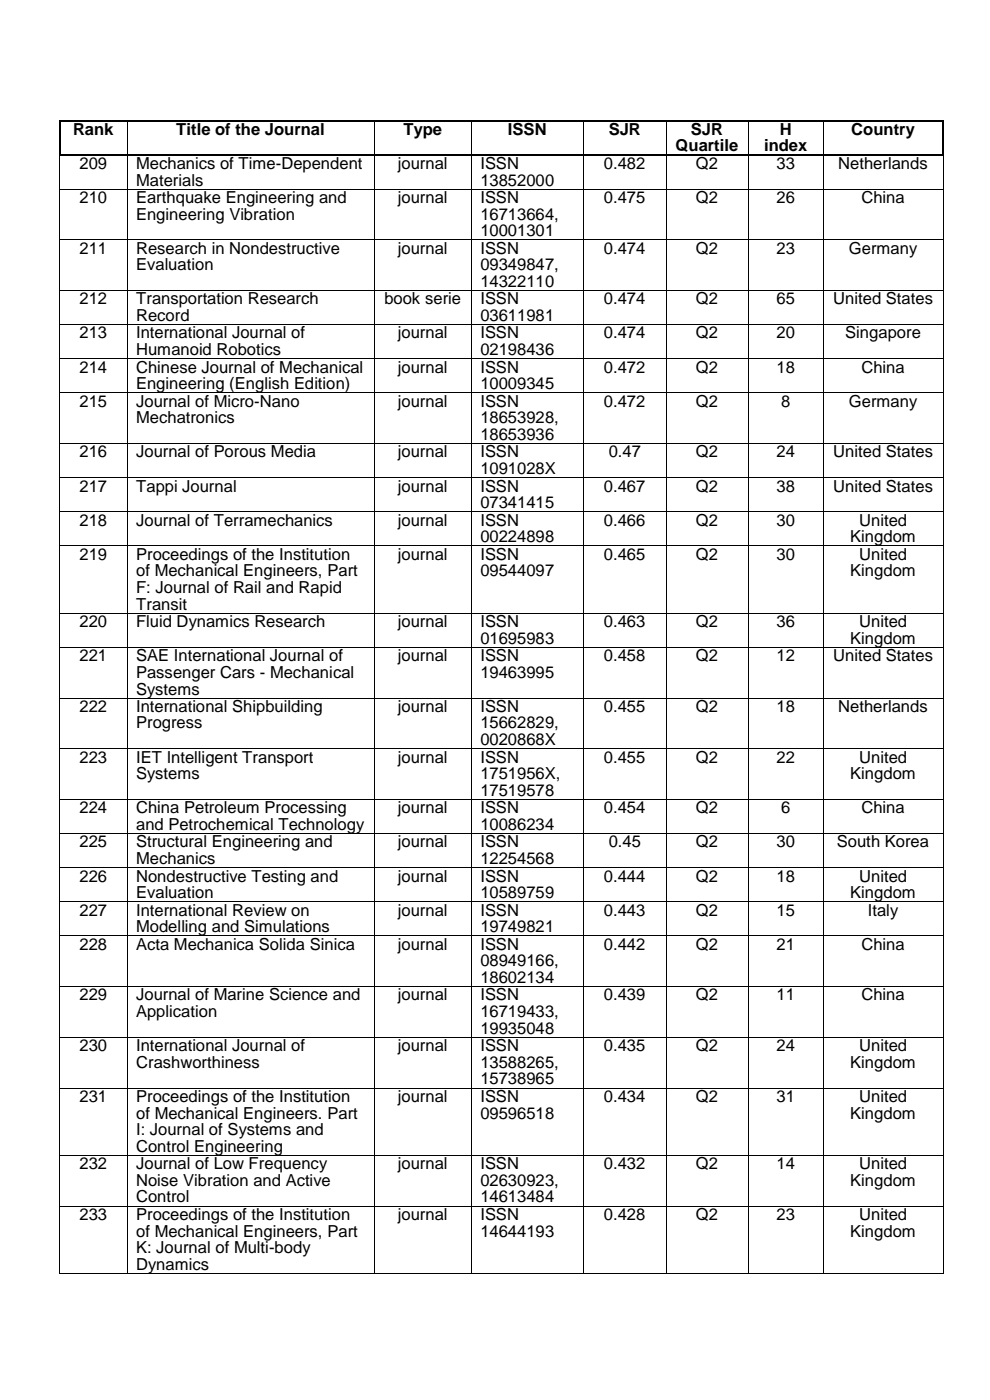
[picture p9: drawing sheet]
<svg xmlns="http://www.w3.org/2000/svg" width="210mm" height="297mm" viewBox="0 0 210 297" stroke-linecap="round" stroke-linejoin="round" font-family="sans-serif">
<defs><g id="words">
<g font-size="3.5">
<text x="15.5" y="28.6">Rank</text>
<text x="37.4" y="28.6">Title of the Journal</text>
<text x="85.6" y="28.6">Type</text>
<text x="107.8" y="28.6">ISSN</text>
<text x="129.1" y="28.6">SJR</text>
<text x="146.6" y="28.6">SJR</text>
<text x="165.4" y="28.6">H</text>
<text x="180.6" y="28.6">Country</text>
<text x="16.9" y="35.8">209</text>
<text x="28.9" y="35.8">Mechanics of Time-Dependent</text>
<text x="84.4" y="35.8">journal</text>
<text x="101.9" y="35.8">ISSN</text>
<text x="128.1" y="35.8">0.482</text>
<text x="143.3" y="32.1">Quartile</text>
<text x="147.6" y="35.8">Q2</text>
<text x="162.1" y="32.1">index</text>
<text x="164.8" y="35.8">33</text>
<text x="177.8" y="35.8">Netherlands</text>
<text x="28.9" y="39.4">Materials</text>
<text x="101.9" y="39.4">13852000</text>
<text x="16.9" y="43.1">210</text>
<text x="28.9" y="43.1">Earthquake Engineering and</text>
<text x="28.9" y="46.6">Engineering Vibration</text>
<text x="84.4" y="43.1">journal</text>
<text x="101.9" y="43.1">ISSN</text>
<text x="101.9" y="46.6">16713664,</text>
<text x="128.1" y="43.1">0.475</text>
<text x="147.6" y="43.1">Q2</text>
<text x="164.8" y="43.1">26</text>
<text x="182.7" y="43.1">China</text>
<text x="16.9" y="53.8">211</text>
<text x="28.9" y="53.8">Research in Nondestructive</text>
<text x="84.4" y="53.8">journal</text>
<text x="101.9" y="50.1">10001301</text>
<text x="101.9" y="53.8">ISSN</text>
<text x="128.1" y="53.8">0.474</text>
<text x="147.6" y="53.8">Q2</text>
<text x="164.8" y="53.8">23</text>
<text x="180.1" y="53.8">Germany</text>
<text x="28.9" y="57.4">Evaluation</text>
<text x="101.9" y="57.4">09349847,</text>
<text x="16.9" y="64.6">212</text>
<text x="28.9" y="64.6">Transportation Research</text>
<text x="81.6" y="64.6">book serie</text>
<text x="101.9" y="60.9">14322110</text>
<text x="101.9" y="64.6">ISSN</text>
<text x="128.1" y="64.6">0.474</text>
<text x="147.6" y="64.6">Q2</text>
<text x="164.8" y="64.6">65</text>
<text x="176.8" y="64.6">United States</text>
<text x="16.9" y="71.8">213</text>
<text x="28.9" y="68.1">Record</text>
<text x="28.9" y="71.8">International Journal of</text>
<text x="84.4" y="71.8">journal</text>
<text x="101.9" y="68.1">03611981</text>
<text x="101.9" y="71.8">ISSN</text>
<text x="128.1" y="71.8">0.474</text>
<text x="147.6" y="71.8">Q2</text>
<text x="164.8" y="71.8">20</text>
<text x="179.3" y="71.8">Singapore</text>
<text x="28.9" y="75.4">Humanoid Robotics</text>
<text x="101.9" y="75.4">02198436</text>
<text x="16.9" y="79">214</text>
<text x="28.9" y="79">Chinese Journal of Mechanical</text>
<text x="28.9" y="82.6">Engineering (English Edition)</text>
<text x="84.4" y="79">journal</text>
<text x="101.9" y="79">ISSN</text>
<text x="101.9" y="82.6">10009345</text>
<text x="128.1" y="79">0.472</text>
<text x="147.6" y="79">Q2</text>
<text x="164.8" y="79">18</text>
<text x="182.7" y="79">China</text>
<text x="16.9" y="86.3">215</text>
<text x="28.9" y="86.3">Journal of Micro-Nano</text>
<text x="28.9" y="89.8">Mechatronics</text>
<text x="84.4" y="86.3">journal</text>
<text x="101.9" y="86.3">ISSN</text>
<text x="101.9" y="89.8">18653928,</text>
<text x="128.1" y="86.3">0.472</text>
<text x="147.6" y="86.3">Q2</text>
<text x="165.7" y="86.3">8</text>
<text x="180.1" y="86.3">Germany</text>
<text x="101.9" y="93.4">18653936</text>
<text x="16.9" y="97">216</text>
<text x="28.9" y="97">Journal of Porous Media</text>
<text x="84.4" y="97">journal</text>
<text x="101.9" y="97">ISSN</text>
<text x="101.9" y="100.6">1091028X</text>
<text x="129.1" y="97">0.47</text>
<text x="147.6" y="97">Q2</text>
<text x="164.8" y="97">24</text>
<text x="176.8" y="97">United States</text>
<text x="16.9" y="104.3">217</text>
<text x="28.9" y="104.3">Tappi Journal</text>
<text x="84.4" y="104.3">journal</text>
<text x="101.9" y="104.3">ISSN</text>
<text x="101.9" y="107.8">07341415</text>
<text x="128.1" y="104.3">0.467</text>
<text x="147.6" y="104.3">Q2</text>
<text x="164.8" y="104.3">38</text>
<text x="176.8" y="104.3">United States</text>
<text x="16.9" y="111.5">218</text>
<text x="28.9" y="111.5">Journal of Terramechanics</text>
<text x="84.4" y="111.5">journal</text>
<text x="101.9" y="111.5">ISSN</text>
<text x="128.1" y="111.5">0.466</text>
<text x="147.6" y="111.5">Q2</text>
<text x="164.8" y="111.5">30</text>
<text x="182.3" y="111.5">United</text>
<text x="16.9" y="118.8">219</text>
<text x="28.9" y="118.8">Proceedings of the Institution</text>
<text x="84.4" y="118.8">journal</text>
<text x="101.9" y="115">00224898</text>
<text x="101.9" y="118.8">ISSN</text>
<text x="128.1" y="118.8">0.465</text>
<text x="147.6" y="118.8">Q2</text>
<text x="164.8" y="118.8">30</text>
<text x="180.4" y="115">Kingdom</text>
<text x="182.3" y="118.8">United</text>
<text x="28.9" y="122.3">of Mechanical Engineers, Part</text>
<text x="28.9" y="125.8">F: Journal of Rail and Rapid</text>
<text x="101.9" y="122.3">09544097</text>
<text x="180.4" y="122.3">Kingdom</text>
<text x="28.9" y="129.3">Transit</text>
<text x="16.9" y="133">220</text>
<text x="28.9" y="133">Fluid Dynamics Research</text>
<text x="84.4" y="133">journal</text>
<text x="101.9" y="133">ISSN</text>
<text x="101.9" y="136.5">01695983</text>
<text x="128.1" y="133">0.463</text>
<text x="147.6" y="133">Q2</text>
<text x="164.8" y="133">36</text>
<text x="180.4" y="136.5">Kingdom</text>
<text x="182.3" y="133">United</text>
<text x="16.9" y="140.3">221</text>
<text x="28.9" y="140.3">SAE International Journal of</text>
<text x="28.9" y="143.8">Passenger Cars - Mechanical</text>
<text x="84.4" y="140.3">journal</text>
<text x="101.9" y="140.3">ISSN</text>
<text x="101.9" y="143.8">19463995</text>
<text x="128.1" y="140.3">0.458</text>
<text x="147.6" y="140.3">Q2</text>
<text x="164.8" y="140.3">12</text>
<text x="176.8" y="140.3">United States</text>
<text x="28.9" y="147.3">Systems</text>
<text x="16.9" y="151">222</text>
<text x="28.9" y="151">International Shipbuilding</text>
<text x="28.9" y="154.5">Progress</text>
<text x="84.4" y="151">journal</text>
<text x="101.9" y="151">ISSN</text>
<text x="101.9" y="154.5">15662829,</text>
<text x="128.1" y="151">0.455</text>
<text x="147.6" y="151">Q2</text>
<text x="164.8" y="151">18</text>
<text x="177.8" y="151">Netherlands</text>
<text x="16.9" y="161.8">223</text>
<text x="28.9" y="161.8">IET Intelligent Transport</text>
<text x="84.4" y="161.8">journal</text>
<text x="101.9" y="158.1">0020868X</text>
<text x="101.9" y="161.8">ISSN</text>
<text x="128.1" y="161.8">0.455</text>
<text x="147.6" y="161.8">Q2</text>
<text x="164.8" y="161.8">22</text>
<text x="182.3" y="161.8">United</text>
<text x="28.9" y="165.3">Systems</text>
<text x="101.9" y="165.3">1751956X,</text>
<text x="180.4" y="165.3">Kingdom</text>
<text x="16.9" y="172.5">224</text>
<text x="28.9" y="172.5">China Petroleum Processing</text>
<text x="84.4" y="172.5">journal</text>
<text x="101.9" y="168.9">17519578</text>
<text x="101.9" y="172.5">ISSN</text>
<text x="128.1" y="172.5">0.454</text>
<text x="147.6" y="172.5">Q2</text>
<text x="165.7" y="172.5">6</text>
<text x="182.7" y="172.5">China</text>
<text x="16.9" y="179.8">225</text>
<text x="28.9" y="176.1">and Petrochemical Technology</text>
<text x="28.9" y="179.8">Structural Engineering and</text>
<text x="84.4" y="179.8">journal</text>
<text x="101.9" y="176.1">10086234</text>
<text x="101.9" y="179.8">ISSN</text>
<text x="129.1" y="179.8">0.45</text>
<text x="147.6" y="179.8">Q2</text>
<text x="164.8" y="179.8">30</text>
<text x="177.5" y="179.8">South Korea</text>
<text x="28.9" y="183.3">Mechanics</text>
<text x="101.9" y="183.3">12254568</text>
<text x="16.9" y="187">226</text>
<text x="28.9" y="187">Nondestructive Testing and</text>
<text x="28.9" y="190.5">Evaluation</text>
<text x="84.4" y="187">journal</text>
<text x="101.9" y="187">ISSN</text>
<text x="101.9" y="190.5">10589759</text>
<text x="128.1" y="187">0.444</text>
<text x="147.6" y="187">Q2</text>
<text x="164.8" y="187">18</text>
<text x="180.4" y="190.5">Kingdom</text>
<text x="182.3" y="187">United</text>
<text x="16.9" y="194.3">227</text>
<text x="28.9" y="194.3">International Review on</text>
<text x="28.9" y="197.8">Modelling and Simulations</text>
<text x="84.4" y="194.3">journal</text>
<text x="101.9" y="194.3">ISSN</text>
<text x="101.9" y="197.8">19749821</text>
<text x="128.1" y="194.3">0.443</text>
<text x="147.6" y="194.3">Q2</text>
<text x="164.8" y="194.3">15</text>
<text x="184.1" y="194.3">Italy</text>
<text x="16.9" y="201.5">228</text>
<text x="28.9" y="201.5">Acta Mechanica Solida Sinica</text>
<text x="84.4" y="201.5">journal</text>
<text x="101.9" y="201.5">ISSN</text>
<text x="128.1" y="201.5">0.442</text>
<text x="147.6" y="201.5">Q2</text>
<text x="164.8" y="201.5">21</text>
<text x="182.7" y="201.5">China</text>
<text x="101.9" y="205">08949166,</text>
<text x="101.9" y="208.5">18602134</text>
<text x="16.9" y="212.3">229</text>
<text x="28.9" y="212.3">Journal of Marine Science and</text>
<text x="28.9" y="215.8">Application</text>
<text x="84.4" y="212.3">journal</text>
<text x="101.9" y="212.3">ISSN</text>
<text x="101.9" y="215.8">16719433,</text>
<text x="128.1" y="212.3">0.439</text>
<text x="147.6" y="212.3">Q2</text>
<text x="164.8" y="212.3">11</text>
<text x="182.7" y="212.3">China</text>
<text x="101.9" y="219.3">19935048</text>
<text x="16.9" y="223">230</text>
<text x="28.9" y="223">International Journal of</text>
<text x="28.9" y="226.5">Crashworthiness</text>
<text x="84.4" y="223">journal</text>
<text x="101.9" y="223">ISSN</text>
<text x="101.9" y="226.5">13588265,</text>
<text x="128.1" y="223">0.435</text>
<text x="147.6" y="223">Q2</text>
<text x="164.8" y="223">24</text>
<text x="180.4" y="226.5">Kingdom</text>
<text x="182.3" y="223">United</text>
<text x="16.9" y="233.8">231</text>
<text x="28.9" y="233.8">Proceedings of the Institution</text>
<text x="84.4" y="233.8">journal</text>
<text x="101.9" y="230.1">15738965</text>
<text x="101.9" y="233.8">ISSN</text>
<text x="128.1" y="233.8">0.434</text>
<text x="147.6" y="233.8">Q2</text>
<text x="164.8" y="233.8">31</text>
<text x="182.3" y="233.8">United</text>
<text x="28.9" y="237.3">of Mechanical Engineers. Part</text>
<text x="101.9" y="237.3">09596518</text>
<text x="180.4" y="237.3">Kingdom</text>
<text x="28.9" y="240.8">I: Journal of Systems and</text>
<text x="28.9" y="244.3">Control Engineering</text>
<text x="16.9" y="248.1">232</text>
<text x="28.9" y="248.1">Journal of Low Frequency</text>
<text x="28.9" y="251.6">Noise Vibration and Active</text>
<text x="84.4" y="248.1">journal</text>
<text x="101.9" y="248.1">ISSN</text>
<text x="101.9" y="251.6">02630923,</text>
<text x="128.1" y="248.1">0.432</text>
<text x="147.6" y="248.1">Q2</text>
<text x="164.8" y="248.1">14</text>
<text x="180.4" y="251.6">Kingdom</text>
<text x="182.3" y="248.1">United</text>
<text x="28.9" y="255.1">Control</text>
<text x="101.9" y="255.1">14613484</text>
<text x="16.9" y="258.8">233</text>
<text x="28.9" y="258.8">Proceedings of the Institution</text>
<text x="28.9" y="262.3">of Mechanical Engineers, Part</text>
<text x="84.4" y="258.8">journal</text>
<text x="101.9" y="258.8">ISSN</text>
<text x="101.9" y="262.3">14644193</text>
<text x="128.1" y="258.8">0.428</text>
<text x="147.6" y="258.8">Q2</text>
<text x="164.8" y="258.8">23</text>
<text x="180.4" y="262.3">Kingdom</text>
<text x="182.3" y="258.8">United</text>
<text x="28.9" y="265.9">K: Journal of Multi-body</text>
<text x="28.9" y="269.4">Dynamics</text>
</g>
</g></defs>
<g fill="#000">
<path d="M12.5 25.4h.4v.3h-.4z" fill-rule="evenodd"/>
<path d="M12.5 25.4h.4v.3h-.4z" fill-rule="evenodd"/>
<path d="M12.5 32.8h.4v.4h-.4z" fill-rule="evenodd"/>
<path d="M12.5 32.8h.4v.4h-.4z" fill-rule="evenodd"/>
<path d="M12.9 32.8h.3v.4h-.3z" fill-rule="evenodd"/>
<path d="M26.9 25.4h.4v.3h-.4z" fill-rule="evenodd"/>
<path d="M26.9 32.8h.4v.4h-.4z" fill-rule="evenodd"/>
<path d="M79.3 25.4h.3v.3h-.3z" fill-rule="evenodd"/>
<path d="M79.3 32.8h.3v.4h-.3z" fill-rule="evenodd"/>
<path d="M100 25.4h.3v.3h-.3z" fill-rule="evenodd"/>
<path d="M100 32.8h.3v.4h-.3z" fill-rule="evenodd"/>
<path d="M123.8 25.4h.3v.3h-.3z" fill-rule="evenodd"/>
<path d="M123.8 32.8h.3v.4h-.3z" fill-rule="evenodd"/>
<path d="M141.2 25.4h.3v.3h-.3z" fill-rule="evenodd"/>
<path d="M141.2 32.8h.3v.4h-.3z" fill-rule="evenodd"/>
<path d="M158.7 25.4h.3v.3h-.3z" fill-rule="evenodd"/>
<path d="M158.7 32.8h.3v.4h-.3z" fill-rule="evenodd"/>
<path d="M174.6 25.4h.3v.3h-.3z" fill-rule="evenodd"/>
<path d="M174.6 32.8h.3v.4h-.3z" fill-rule="evenodd"/>
<path d="M199.9 25.4h.3v.3h-.3z" fill-rule="evenodd"/>
<path d="M199.9 25.4h.3v.3h-.3z" fill-rule="evenodd"/>
<path d="M199.9 32.8h.3v.4h-.3z" fill-rule="evenodd"/>
<path d="M199.9 32.8h.3v.4h-.3z" fill-rule="evenodd"/>
<path d="M12.6 40.1h.2v.1h-.2z" fill-rule="evenodd"/>
<path d="M12.6 50.8h.2v.2h-.2z" fill-rule="evenodd"/>
<path d="M26.9 40.1h.2v.1h-.2z" fill-rule="evenodd"/>
<path d="M26.9 50.8h.2v.2h-.2z" fill-rule="evenodd"/>
<path d="M79.3 40.1h.2v.1h-.2z" fill-rule="evenodd"/>
<path d="M79.3 50.8h.2v.2h-.2z" fill-rule="evenodd"/>
<path d="M100 40.1h.1v.1h-.1z" fill-rule="evenodd"/>
<path d="M100 50.8h.1v.2h-.1z" fill-rule="evenodd"/>
<path d="M123.8 40.1h.1v.1h-.1z" fill-rule="evenodd"/>
<path d="M123.8 50.8h.1v.2h-.1z" fill-rule="evenodd"/>
<path d="M141.2 40.1h.2v.1h-.2z" fill-rule="evenodd"/>
<path d="M141.2 50.8h.2v.2h-.2z" fill-rule="evenodd"/>
<path d="M158.7 40.1h.2v.1h-.2z" fill-rule="evenodd"/>
<path d="M158.7 50.8h.2v.2h-.2z" fill-rule="evenodd"/>
<path d="M174.6 40.1h.1v.1h-.1z" fill-rule="evenodd"/>
<path d="M174.6 50.8h.1v.2h-.1z" fill-rule="evenodd"/>
<path d="M200 40.1h.1v.1h-.1z" fill-rule="evenodd"/>
<path d="M200 50.8h.1v.2h-.1z" fill-rule="evenodd"/>
<path d="M12.6 61.6h.2v.1h-.2z" fill-rule="evenodd"/>
<path d="M12.6 68.8h.2v.2h-.2z" fill-rule="evenodd"/>
<path d="M12.6 76h.2v.2h-.2z" fill-rule="evenodd"/>
<path d="M26.9 61.6h.2v.1h-.2z" fill-rule="evenodd"/>
<path d="M26.9 68.8h.2v.2h-.2z" fill-rule="evenodd"/>
<path d="M26.9 76h.2v.2h-.2z" fill-rule="evenodd"/>
<path d="M79.3 61.6h.2v.1h-.2z" fill-rule="evenodd"/>
<path d="M79.3 68.8h.2v.2h-.2z" fill-rule="evenodd"/>
<path d="M79.3 76h.2v.2h-.2z" fill-rule="evenodd"/>
<path d="M100 61.6h.1v.1h-.1z" fill-rule="evenodd"/>
<path d="M100 68.8h.1v.2h-.1z" fill-rule="evenodd"/>
<path d="M100 76h.1v.2h-.1z" fill-rule="evenodd"/>
<path d="M123.8 61.6h.1v.1h-.1z" fill-rule="evenodd"/>
<path d="M123.8 68.8h.1v.2h-.1z" fill-rule="evenodd"/>
<path d="M123.8 76h.1v.2h-.1z" fill-rule="evenodd"/>
<path d="M141.2 61.6h.2v.1h-.2z" fill-rule="evenodd"/>
<path d="M141.2 68.8h.2v.2h-.2z" fill-rule="evenodd"/>
<path d="M141.2 76h.2v.2h-.2z" fill-rule="evenodd"/>
<path d="M158.7 61.6h.2v.1h-.2z" fill-rule="evenodd"/>
<path d="M158.7 68.8h.2v.2h-.2z" fill-rule="evenodd"/>
<path d="M158.7 76h.2v.2h-.2z" fill-rule="evenodd"/>
<path d="M174.6 61.6h.1v.1h-.1z" fill-rule="evenodd"/>
<path d="M174.6 68.8h.1v.2h-.1z" fill-rule="evenodd"/>
<path d="M174.6 76h.1v.2h-.1z" fill-rule="evenodd"/>
<path d="M200 61.6h.1v.1h-.1z" fill-rule="evenodd"/>
<path d="M200 68.8h.1v.2h-.1z" fill-rule="evenodd"/>
<path d="M200 76h.1v.2h-.1z" fill-rule="evenodd"/>
<path d="M12.6 83.3h.2v.1h-.2z" fill-rule="evenodd"/>
<path d="M12.6 94h.2v.2h-.2z" fill-rule="evenodd"/>
<path d="M26.9 83.3h.2v.1h-.2z" fill-rule="evenodd"/>
<path d="M26.9 94h.2v.2h-.2z" fill-rule="evenodd"/>
<path d="M79.3 83.3h.2v.1h-.2z" fill-rule="evenodd"/>
<path d="M79.3 94h.2v.2h-.2z" fill-rule="evenodd"/>
<path d="M100 83.3h.1v.1h-.1z" fill-rule="evenodd"/>
<path d="M100 94h.1v.2h-.1z" fill-rule="evenodd"/>
<path d="M123.8 83.3h.1v.1h-.1z" fill-rule="evenodd"/>
<path d="M123.8 94h.1v.2h-.1z" fill-rule="evenodd"/>
<path d="M141.2 83.3h.2v.1h-.2z" fill-rule="evenodd"/>
<path d="M141.2 94h.2v.2h-.2z" fill-rule="evenodd"/>
<path d="M158.7 83.3h.2v.1h-.2z" fill-rule="evenodd"/>
<path d="M158.7 94h.2v.2h-.2z" fill-rule="evenodd"/>
<path d="M174.6 83.3h.1v.1h-.1z" fill-rule="evenodd"/>
<path d="M174.6 94h.1v.2h-.1z" fill-rule="evenodd"/>
<path d="M200 83.3h.1v.1h-.1z" fill-rule="evenodd"/>
<path d="M200 94h.1v.2h-.1z" fill-rule="evenodd"/>
<path d="M12.6 101.3h.2v.1h-.2z" fill-rule="evenodd"/>
<path d="M12.6 108.5h.2v.2h-.2z" fill-rule="evenodd"/>
<path d="M12.6 115.7h.2v.2h-.2z" fill-rule="evenodd"/>
<path d="M26.9 101.3h.2v.1h-.2z" fill-rule="evenodd"/>
<path d="M26.9 108.5h.2v.2h-.2z" fill-rule="evenodd"/>
<path d="M26.9 115.7h.2v.2h-.2z" fill-rule="evenodd"/>
<path d="M79.3 101.3h.2v.1h-.2z" fill-rule="evenodd"/>
<path d="M79.3 108.5h.2v.2h-.2z" fill-rule="evenodd"/>
<path d="M79.3 115.7h.2v.2h-.2z" fill-rule="evenodd"/>
<path d="M100 101.3h.1v.1h-.1z" fill-rule="evenodd"/>
<path d="M100 108.5h.1v.2h-.1z" fill-rule="evenodd"/>
<path d="M100 115.7h.1v.2h-.1z" fill-rule="evenodd"/>
<path d="M123.8 101.3h.1v.1h-.1z" fill-rule="evenodd"/>
<path d="M123.8 108.5h.1v.2h-.1z" fill-rule="evenodd"/>
<path d="M123.8 115.7h.1v.2h-.1z" fill-rule="evenodd"/>
<path d="M141.2 101.3h.2v.1h-.2z" fill-rule="evenodd"/>
<path d="M141.2 108.5h.2v.2h-.2z" fill-rule="evenodd"/>
<path d="M141.2 115.7h.2v.2h-.2z" fill-rule="evenodd"/>
<path d="M158.7 101.3h.2v.1h-.2z" fill-rule="evenodd"/>
<path d="M158.7 108.5h.2v.2h-.2z" fill-rule="evenodd"/>
<path d="M158.7 115.7h.2v.2h-.2z" fill-rule="evenodd"/>
<path d="M174.6 101.3h.1v.1h-.1z" fill-rule="evenodd"/>
<path d="M174.6 108.5h.1v.2h-.1z" fill-rule="evenodd"/>
<path d="M174.6 115.7h.1v.2h-.1z" fill-rule="evenodd"/>
<path d="M200 101.3h.1v.1h-.1z" fill-rule="evenodd"/>
<path d="M200 108.5h.1v.2h-.1z" fill-rule="evenodd"/>
<path d="M200 115.7h.1v.2h-.1z" fill-rule="evenodd"/>
<path d="M12.6 130h.2v.2h-.2z" fill-rule="evenodd"/>
<path d="M12.6 137.3h.2v.1h-.2z" fill-rule="evenodd"/>
<path d="M26.9 130h.2v.2h-.2z" fill-rule="evenodd"/>
<path d="M26.9 137.3h.2v.1h-.2z" fill-rule="evenodd"/>
<path d="M79.3 130h.2v.2h-.2z" fill-rule="evenodd"/>
<path d="M79.3 137.3h.2v.1h-.2z" fill-rule="evenodd"/>
<path d="M100 130h.1v.2h-.1z" fill-rule="evenodd"/>
<path d="M100 137.3h.1v.1h-.1z" fill-rule="evenodd"/>
<path d="M123.8 130h.1v.2h-.1z" fill-rule="evenodd"/>
<path d="M123.8 137.3h.1v.1h-.1z" fill-rule="evenodd"/>
<path d="M141.2 130h.2v.2h-.2z" fill-rule="evenodd"/>
<path d="M141.2 137.3h.2v.1h-.2z" fill-rule="evenodd"/>
<path d="M158.7 130h.2v.2h-.2z" fill-rule="evenodd"/>
<path d="M158.7 137.3h.2v.1h-.2z" fill-rule="evenodd"/>
<path d="M174.6 130h.1v.2h-.1z" fill-rule="evenodd"/>
<path d="M174.6 137.3h.1v.1h-.1z" fill-rule="evenodd"/>
<path d="M200 130h.1v.2h-.1z" fill-rule="evenodd"/>
<path d="M200 137.3h.1v.1h-.1z" fill-rule="evenodd"/>
<path d="M12.6 148h.2v.2h-.2z" fill-rule="evenodd"/>
<path d="M12.6 158.8h.2v.1h-.2z" fill-rule="evenodd"/>
<path d="M26.9 148h.2v.2h-.2z" fill-rule="evenodd"/>
<path d="M26.9 158.8h.2v.1h-.2z" fill-rule="evenodd"/>
<path d="M79.3 148h.2v.2h-.2z" fill-rule="evenodd"/>
<path d="M79.3 158.8h.2v.1h-.2z" fill-rule="evenodd"/>
<path d="M100 148h.1v.2h-.1z" fill-rule="evenodd"/>
<path d="M100 158.8h.1v.1h-.1z" fill-rule="evenodd"/>
<path d="M123.8 148h.1v.2h-.1z" fill-rule="evenodd"/>
<path d="M123.8 158.8h.1v.1h-.1z" fill-rule="evenodd"/>
<path d="M141.2 148h.2v.2h-.2z" fill-rule="evenodd"/>
<path d="M141.2 158.8h.2v.1h-.2z" fill-rule="evenodd"/>
<path d="M158.7 148h.2v.2h-.2z" fill-rule="evenodd"/>
<path d="M158.7 158.8h.2v.1h-.2z" fill-rule="evenodd"/>
<path d="M174.6 148h.1v.2h-.1z" fill-rule="evenodd"/>
<path d="M174.6 158.8h.1v.1h-.1z" fill-rule="evenodd"/>
<path d="M200 148h.1v.2h-.1z" fill-rule="evenodd"/>
<path d="M200 158.8h.1v.1h-.1z" fill-rule="evenodd"/>
<path d="M12.6 169.5h.2v.2h-.2z" fill-rule="evenodd"/>
<path d="M12.6 176.8h.2v.1h-.2z" fill-rule="evenodd"/>
<path d="M26.9 169.5h.2v.2h-.2z" fill-rule="evenodd"/>
<path d="M26.9 176.8h.2v.1h-.2z" fill-rule="evenodd"/>
<path d="M79.3 169.5h.2v.2h-.2z" fill-rule="evenodd"/>
<path d="M79.3 176.8h.2v.1h-.2z" fill-rule="evenodd"/>
<path d="M100 169.5h.1v.2h-.1z" fill-rule="evenodd"/>
<path d="M100 176.8h.1v.1h-.1z" fill-rule="evenodd"/>
<path d="M123.8 169.5h.1v.2h-.1z" fill-rule="evenodd"/>
<path d="M123.8 176.8h.1v.1h-.1z" fill-rule="evenodd"/>
<path d="M141.2 169.5h.2v.2h-.2z" fill-rule="evenodd"/>
<path d="M141.2 176.8h.2v.1h-.2z" fill-rule="evenodd"/>
<path d="M158.7 169.5h.2v.2h-.2z" fill-rule="evenodd"/>
<path d="M158.7 176.8h.2v.1h-.2z" fill-rule="evenodd"/>
<path d="M174.6 169.5h.1v.2h-.1z" fill-rule="evenodd"/>
<path d="M174.6 176.8h.1v.1h-.1z" fill-rule="evenodd"/>
<path d="M200 169.5h.1v.2h-.1z" fill-rule="evenodd"/>
<path d="M200 176.8h.1v.1h-.1z" fill-rule="evenodd"/>
<path d="M12.6 184h.2v.2h-.2z" fill-rule="evenodd"/>
<path d="M12.6 191.2h.2v.2h-.2z" fill-rule="evenodd"/>
<path d="M12.6 198.5h.2v.2h-.2z" fill-rule="evenodd"/>
<path d="M26.9 184h.2v.2h-.2z" fill-rule="evenodd"/>
<path d="M26.9 191.2h.2v.2h-.2z" fill-rule="evenodd"/>
<path d="M26.9 198.5h.2v.2h-.2z" fill-rule="evenodd"/>
<path d="M79.3 184h.2v.2h-.2z" fill-rule="evenodd"/>
<path d="M79.3 191.2h.2v.2h-.2z" fill-rule="evenodd"/>
<path d="M79.3 198.5h.2v.2h-.2z" fill-rule="evenodd"/>
<path d="M100 184h.1v.2h-.1z" fill-rule="evenodd"/>
<path d="M100 191.2h.1v.2h-.1z" fill-rule="evenodd"/>
<path d="M100 198.5h.1v.2h-.1z" fill-rule="evenodd"/>
<path d="M123.8 184h.1v.2h-.1z" fill-rule="evenodd"/>
<path d="M123.8 191.2h.1v.2h-.1z" fill-rule="evenodd"/>
<path d="M123.8 198.5h.1v.2h-.1z" fill-rule="evenodd"/>
<path d="M141.2 184h.2v.2h-.2z" fill-rule="evenodd"/>
<path d="M141.2 191.2h.2v.2h-.2z" fill-rule="evenodd"/>
<path d="M141.2 198.5h.2v.2h-.2z" fill-rule="evenodd"/>
<path d="M158.7 184h.2v.2h-.2z" fill-rule="evenodd"/>
<path d="M158.7 191.2h.2v.2h-.2z" fill-rule="evenodd"/>
<path d="M158.7 198.5h.2v.2h-.2z" fill-rule="evenodd"/>
<path d="M174.6 184h.1v.2h-.1z" fill-rule="evenodd"/>
<path d="M174.6 191.2h.1v.2h-.1z" fill-rule="evenodd"/>
<path d="M174.6 198.5h.1v.2h-.1z" fill-rule="evenodd"/>
<path d="M200 184h.1v.2h-.1z" fill-rule="evenodd"/>
<path d="M200 191.2h.1v.2h-.1z" fill-rule="evenodd"/>
<path d="M200 198.5h.1v.2h-.1z" fill-rule="evenodd"/>
<path d="M12.6 209.2h.2v.2h-.2z" fill-rule="evenodd"/>
<path d="M26.9 209.2h.2v.2h-.2z" fill-rule="evenodd"/>
<path d="M79.3 209.2h.2v.2h-.2z" fill-rule="evenodd"/>
<path d="M100 209.2h.1v.2h-.1z" fill-rule="evenodd"/>
<path d="M123.8 209.2h.1v.2h-.1z" fill-rule="evenodd"/>
<path d="M141.2 209.2h.2v.2h-.2z" fill-rule="evenodd"/>
<path d="M158.7 209.2h.2v.2h-.2z" fill-rule="evenodd"/>
<path d="M174.6 209.2h.1v.2h-.1z" fill-rule="evenodd"/>
<path d="M200 209.2h.1v.2h-.1z" fill-rule="evenodd"/>
<path d="M12.6 220h.2v.2h-.2z" fill-rule="evenodd"/>
<path d="M12.6 230.8h.2v.1h-.2z" fill-rule="evenodd"/>
<path d="M26.9 220h.2v.2h-.2z" fill-rule="evenodd"/>
<path d="M26.9 230.8h.2v.1h-.2z" fill-rule="evenodd"/>
<path d="M79.3 220h.2v.2h-.2z" fill-rule="evenodd"/>
<path d="M79.3 230.8h.2v.1h-.2z" fill-rule="evenodd"/>
<path d="M100 220h.1v.2h-.1z" fill-rule="evenodd"/>
<path d="M100 230.8h.1v.1h-.1z" fill-rule="evenodd"/>
<path d="M123.8 220h.1v.2h-.1z" fill-rule="evenodd"/>
<path d="M123.8 230.8h.1v.1h-.1z" fill-rule="evenodd"/>
<path d="M141.2 220h.2v.2h-.2z" fill-rule="evenodd"/>
<path d="M141.2 230.8h.2v.1h-.2z" fill-rule="evenodd"/>
<path d="M158.7 220h.2v.2h-.2z" fill-rule="evenodd"/>
<path d="M158.7 230.8h.2v.1h-.2z" fill-rule="evenodd"/>
<path d="M174.6 220h.1v.2h-.1z" fill-rule="evenodd"/>
<path d="M174.6 230.8h.1v.1h-.1z" fill-rule="evenodd"/>
<path d="M200 220h.1v.2h-.1z" fill-rule="evenodd"/>
<path d="M200 230.8h.1v.1h-.1z" fill-rule="evenodd"/>
<path d="M12.6 245.1h.2v.1h-.2z" fill-rule="evenodd"/>
<path d="M12.6 255.8h.2v.2h-.2z" fill-rule="evenodd"/>
<path d="M26.9 245.1h.2v.1h-.2z" fill-rule="evenodd"/>
<path d="M26.9 255.8h.2v.2h-.2z" fill-rule="evenodd"/>
<path d="M79.3 245.1h.2v.1h-.2z" fill-rule="evenodd"/>
<path d="M79.3 255.8h.2v.2h-.2z" fill-rule="evenodd"/>
<path d="M100 245.1h.1v.1h-.1z" fill-rule="evenodd"/>
<path d="M100 255.8h.1v.2h-.1z" fill-rule="evenodd"/>
<path d="M123.8 245.1h.1v.1h-.1z" fill-rule="evenodd"/>
<path d="M123.8 255.8h.1v.2h-.1z" fill-rule="evenodd"/>
<path d="M141.2 245.1h.2v.1h-.2z" fill-rule="evenodd"/>
<path d="M141.2 255.8h.2v.2h-.2z" fill-rule="evenodd"/>
<path d="M158.7 245.1h.2v.1h-.2z" fill-rule="evenodd"/>
<path d="M158.7 255.8h.2v.2h-.2z" fill-rule="evenodd"/>
<path d="M174.6 245.1h.1v.1h-.1z" fill-rule="evenodd"/>
<path d="M174.6 255.8h.1v.2h-.1z" fill-rule="evenodd"/>
<path d="M200 245.1h.1v.1h-.1z" fill-rule="evenodd"/>
<path d="M200 255.8h.1v.2h-.1z" fill-rule="evenodd"/>
<path d="M12.6 270.1h.2v.2h-.2z" fill-rule="evenodd"/>
<path d="M12.6 270.1h.2v.2h-.2z" fill-rule="evenodd"/>
<path d="M26.9 270.1h.2v.2h-.2z" fill-rule="evenodd"/>
<path d="M79.3 270.1h.2v.2h-.2z" fill-rule="evenodd"/>
<path d="M100 270.1h.1v.2h-.1z" fill-rule="evenodd"/>
<path d="M123.8 270.1h.1v.2h-.1z" fill-rule="evenodd"/>
<path d="M141.2 270.1h.2v.2h-.2z" fill-rule="evenodd"/>
<path d="M158.7 270.1h.2v.2h-.2z" fill-rule="evenodd"/>
<path d="M174.6 270.1h.1v.2h-.1z" fill-rule="evenodd"/>
<path d="M200 270.1h.1v.2h-.1z" fill-rule="evenodd"/>
<path d="M200 270.1h.1v.2h-.1z" fill-rule="evenodd"/>
</g>
<g fill="none" stroke="#000" stroke-width=".34">
<path d="M12.7 25.7v7.1M12.9 25.6h14M13.2 33h13.7M27.3 25.6h52M27.3 33h52M79.6 25.6h20.4M79.6 33h20.4M100.3 25.6h23.5M100.3 33h23.5M124.1 25.6h17.1M124.1 33h17.1M141.5 25.6h17.2"/>
<path d="M141.5 33h17.2M159 25.6h15.6M159 33h15.6M174.9 25.6h25M174.9 33h25M200.1 25.7v7.1"/>
</g>
<g fill="none" stroke="#000" stroke-width=".21">
<path d="M12.7 33.2v6.9M27 25.7v7.1M27 33.2v6.9M79.4 25.7v7.1M79.4 33.2v6.9M100.1 25.7v7.1M100.1 33.2v6.9M123.8 25.7v7.1M123.8 33.2v6.9M141.3 25.7v7.1M141.3 33.2v6.9M158.8 25.7v7.1"/>
<path d="M158.8 33.2v6.9M174.7 25.7v7.1M174.7 33.2v6.9M200.1 33.2v6.9M12.7 40.2v10.6M12.7 51v10.6M12.8 40.1h14.1M12.8 50.9h14.1M27 40.2v10.6M27 51v10.6M27.1 40.1h52.2M27.1 50.9h52.2"/>
<path d="M79.4 40.2v10.6M79.4 51v10.6M79.5 40.1h20.5M79.5 50.9h20.5M100.1 40.2v10.6M100.1 51v10.6M100.1 40.1h23.7M100.1 50.9h23.7M123.8 40.2v10.6M123.8 51v10.6M123.9 40.1h17.3M123.9 50.9h17.3"/>
<path d="M141.3 40.2v10.6M141.3 51v10.6M141.4 40.1h17.3M141.4 50.9h17.3M158.8 40.2v10.6M158.8 51v10.6M158.9 40.1h15.7M158.9 50.9h15.7M174.7 40.2v10.6M174.7 51v10.6M174.7 40.1h25.3M174.7 50.9h25.3"/>
<path d="M200.1 40.2v10.6M200.1 51v10.6M12.7 61.7v7.1M12.7 69v7M12.7 76.2v7.1M12.8 61.6h14.1M12.8 68.9h14.1M12.8 76.1h14.1M27 61.7v7.1M27 69v7M27 76.2v7.1M27.1 61.6h52.2"/>
<path d="M27.1 68.9h52.2M27.1 76.1h52.2M79.4 61.7v7.1M79.4 69v7M79.4 76.2v7.1M79.5 61.6h20.5M79.5 68.9h20.5M79.5 76.1h20.5M100.1 61.7v7.1M100.1 69v7M100.1 76.2v7.1M100.1 61.6h23.7"/>
<path d="M100.1 68.9h23.7M100.1 76.1h23.7M123.8 61.7v7.1M123.8 69v7M123.8 76.2v7.1M123.9 61.6h17.3M123.9 68.9h17.3M123.9 76.1h17.3M141.3 61.7v7.1M141.3 69v7M141.3 76.2v7.1M141.4 61.6h17.3"/>
<path d="M141.4 68.9h17.3M141.4 76.1h17.3M158.8 61.7v7.1M158.8 69v7M158.8 76.2v7.1M158.9 61.6h15.7M158.9 68.9h15.7M158.9 76.1h15.7M174.7 61.7v7.1M174.7 69v7M174.7 76.2v7.1M174.7 61.6h25.3"/>
<path d="M174.7 68.9h25.3M174.7 76.1h25.3M200.1 61.7v7.1M200.1 69v7M200.1 76.2v7.1M12.7 83.4v10.6M12.7 94.2v7.1M12.8 83.4h14.1M12.8 94.1h14.1M27 83.4v10.6M27 94.2v7.1M27.1 83.4h52.2"/>
<path d="M27.1 94.1h52.2M79.4 83.4v10.6M79.4 94.2v7.1M79.5 83.4h20.5M79.5 94.1h20.5M100.1 83.4v10.6M100.1 94.2v7.1M100.1 83.4h23.7M100.1 94.1h23.7M123.8 83.4v10.6M123.8 94.2v7.1M123.9 83.4h17.3"/>
<path d="M123.9 94.1h17.3M141.3 83.4v10.6M141.3 94.2v7.1M141.4 83.4h17.3M141.4 94.1h17.3M158.8 83.4v10.6M158.8 94.2v7.1M158.9 83.4h15.7M158.9 94.1h15.7M174.7 83.4v10.6M174.7 94.2v7.1M174.7 83.4h25.3"/>
<path d="M174.7 94.1h25.3M200.1 83.4v10.6M200.1 94.2v7.1M12.7 101.4v7.1M12.7 108.7v7M12.7 115.9v14.1M12.8 101.4h14.1M12.8 108.6h14.1M12.8 115.8h14.1M27 101.4v7.1M27 108.7v7M27 115.9v14.1"/>
<path d="M27.1 101.4h52.2M27.1 108.6h52.2M27.1 115.8h52.2M79.4 101.4v7.1M79.4 108.7v7M79.4 115.9v14.1M79.5 101.4h20.5M79.5 108.6h20.5M79.5 115.8h20.5M100.1 101.4v7.1M100.1 108.7v7M100.1 115.9v14.1"/>
<path d="M100.1 101.4h23.7M100.1 108.6h23.7M100.1 115.8h23.7M123.8 101.4v7.1M123.8 108.7v7M123.8 115.9v14.1M123.9 101.4h17.3M123.9 108.6h17.3M123.9 115.8h17.3M141.3 101.4v7.1M141.3 108.7v7M141.3 115.9v14.1"/>
<path d="M141.4 101.4h17.3M141.4 108.6h17.3M141.4 115.8h17.3M158.8 101.4v7.1M158.8 108.7v7M158.8 115.9v14.1M158.9 101.4h15.7M158.9 108.6h15.7M158.9 115.8h15.7M174.7 101.4v7.1M174.7 108.7v7M174.7 115.9v14.1"/>
<path d="M174.7 101.4h25.3M174.7 108.6h25.3M174.7 115.8h25.3M200.1 101.4v7.1M200.1 108.7v7M200.1 115.9v14.1M12.7 130.2v7.1M12.7 137.4v10.6M12.8 130.1h14.1M12.8 137.3h14.1M27 130.2v7.1M27 137.4v10.6"/>
<path d="M27.1 130.1h52.2M27.1 137.3h52.2M79.4 130.2v7.1M79.4 137.4v10.6M79.5 130.1h20.5M79.5 137.3h20.5M100.1 130.2v7.1M100.1 137.4v10.6M100.1 130.1h23.7M100.1 137.3h23.7M123.8 130.2v7.1M123.8 137.4v10.6"/>
<path d="M123.9 130.1h17.3M123.9 137.3h17.3M141.3 130.2v7.1M141.3 137.4v10.6M141.4 130.1h17.3M141.4 137.3h17.3M158.8 130.2v7.1M158.8 137.4v10.6M158.9 130.1h15.7M158.9 137.3h15.7M174.7 130.2v7.1M174.7 137.4v10.6"/>
<path d="M174.7 130.1h25.3M174.7 137.3h25.3M200.1 130.2v7.1M200.1 137.4v10.6M12.7 148.2v10.6M12.7 158.9v10.6M12.8 148.1h14.1M12.8 158.9h14.1M27 148.2v10.6M27 158.9v10.6M27.1 148.1h52.2M27.1 158.9h52.2"/>
<path d="M79.4 148.2v10.6M79.4 158.9v10.6M79.5 148.1h20.5M79.5 158.9h20.5M100.1 148.2v10.6M100.1 158.9v10.6M100.1 148.1h23.7M100.1 158.9h23.7M123.8 148.2v10.6M123.8 158.9v10.6M123.9 148.1h17.3M123.9 158.9h17.3"/>
<path d="M141.3 148.2v10.6M141.3 158.9v10.6M141.4 148.1h17.3M141.4 158.9h17.3M158.8 148.2v10.6M158.8 158.9v10.6M158.9 148.1h15.7M158.9 158.9h15.7M174.7 148.2v10.6M174.7 158.9v10.6M174.7 148.1h25.3M174.7 158.9h25.3"/>
<path d="M200.1 148.2v10.6M200.1 158.9v10.6M12.7 169.7v7.1M12.7 176.9v7.1M12.8 169.6h14.1M12.8 176.9h14.1M27 169.7v7.1M27 176.9v7.1M27.1 169.6h52.2M27.1 176.9h52.2M79.4 169.7v7.1M79.4 176.9v7.1"/>
<path d="M79.5 169.6h20.5M79.5 176.9h20.5M100.1 169.7v7.1M100.1 176.9v7.1M100.1 169.6h23.7M100.1 176.9h23.7M123.8 169.7v7.1M123.8 176.9v7.1M123.9 169.6h17.3M123.9 176.9h17.3M141.3 169.7v7.1M141.3 176.9v7.1"/>
<path d="M141.4 169.6h17.3M141.4 176.9h17.3M158.8 169.7v7.1M158.8 176.9v7.1M158.9 169.6h15.7M158.9 176.9h15.7M174.7 169.7v7.1M174.7 176.9v7.1M174.7 169.6h25.3M174.7 176.9h25.3M200.1 169.7v7.1M200.1 176.9v7.1"/>
<path d="M12.7 184.2v7M12.7 191.4v7.1M12.7 198.7v10.5M12.8 184.1h14.1M12.8 191.3h14.1M12.8 198.6h14.1M27 184.2v7M27 191.4v7.1M27 198.7v10.5M27.1 184.1h52.2M27.1 191.3h52.2M27.1 198.6h52.2"/>
<path d="M79.4 184.2v7M79.4 191.4v7.1M79.4 198.7v10.5M79.5 184.1h20.5M79.5 191.3h20.5M79.5 198.6h20.5M100.1 184.2v7M100.1 191.4v7.1M100.1 198.7v10.5M100.1 184.1h23.7M100.1 191.3h23.7M100.1 198.6h23.7"/>
<path d="M123.8 184.2v7M123.8 191.4v7.1M123.8 198.7v10.5M123.9 184.1h17.3M123.9 191.3h17.3M123.9 198.6h17.3M141.3 184.2v7M141.3 191.4v7.1M141.3 198.7v10.5M141.4 184.1h17.3M141.4 191.3h17.3M141.4 198.6h17.3"/>
<path d="M158.8 184.2v7M158.8 191.4v7.1M158.8 198.7v10.5M158.9 184.1h15.7M158.9 191.3h15.7M158.9 198.6h15.7M174.7 184.2v7M174.7 191.4v7.1M174.7 198.7v10.5M174.7 184.1h25.3M174.7 191.3h25.3M174.7 198.6h25.3"/>
<path d="M200.1 184.2v7M200.1 191.4v7.1M200.1 198.7v10.5M12.7 209.4v10.6M12.8 209.3h14.1M27 209.4v10.6M27.1 209.3h52.2M79.4 209.4v10.6M79.5 209.3h20.5M100.1 209.4v10.6M100.1 209.3h23.7M123.8 209.4v10.6"/>
<path d="M123.9 209.3h17.3M141.3 209.4v10.6M141.4 209.3h17.3M158.8 209.4v10.6M158.9 209.3h15.7M174.7 209.4v10.6M174.7 209.3h25.3M200.1 209.4v10.6M12.7 220.2v10.6M12.7 230.9v14.2M12.8 220.1h14.1M12.8 230.8h14.1"/>
<path d="M27 220.2v10.6M27 230.9v14.2M27.1 220.1h52.2M27.1 230.8h52.2M79.4 220.2v10.6M79.4 230.9v14.2M79.5 220.1h20.5M79.5 230.8h20.5M100.1 220.2v10.6M100.1 230.9v14.2M100.1 220.1h23.7M100.1 230.8h23.7"/>
<path d="M123.8 220.2v10.6M123.8 230.9v14.2M123.9 220.1h17.3M123.9 230.8h17.3M141.3 220.2v10.6M141.3 230.9v14.2M141.4 220.1h17.3M141.4 230.8h17.3M158.8 220.2v10.6M158.8 230.9v14.2M158.9 220.1h15.7M158.9 230.8h15.7"/>
<path d="M174.7 220.2v10.6M174.7 230.9v14.2M174.7 220.1h25.3M174.7 230.8h25.3M200.1 220.2v10.6M200.1 230.9v14.2M12.7 245.2v10.6M12.7 256v14.1M12.8 245.1h14.1M12.8 255.9h14.1M27 245.2v10.6M27 256v14.1"/>
<path d="M27.1 245.1h52.2M27.1 255.9h52.2M79.4 245.2v10.6M79.4 256v14.1M79.5 245.1h20.5M79.5 255.9h20.5M100.1 245.2v10.6M100.1 256v14.1M100.1 245.1h23.7M100.1 255.9h23.7M123.8 245.2v10.6M123.8 256v14.1"/>
<path d="M123.9 245.1h17.3M123.9 255.9h17.3M141.3 245.2v10.6M141.3 256v14.1M141.4 245.1h17.3M141.4 255.9h17.3M158.8 245.2v10.6M158.8 256v14.1M158.9 245.1h15.7M158.9 255.9h15.7M174.7 245.2v10.6M174.7 256v14.1"/>
<path d="M174.7 245.1h25.3M174.7 255.9h25.3M200.1 245.2v10.6M200.1 256v14.1M12.8 270.2h14.1M27.1 270.2h52.2M79.5 270.2h20.5M100.1 270.2h23.7M123.9 270.2h17.3M141.4 270.2h17.3M158.9 270.2h15.7M174.7 270.2h25.3"/>
</g>
<use href="#words"/>
</svg>
